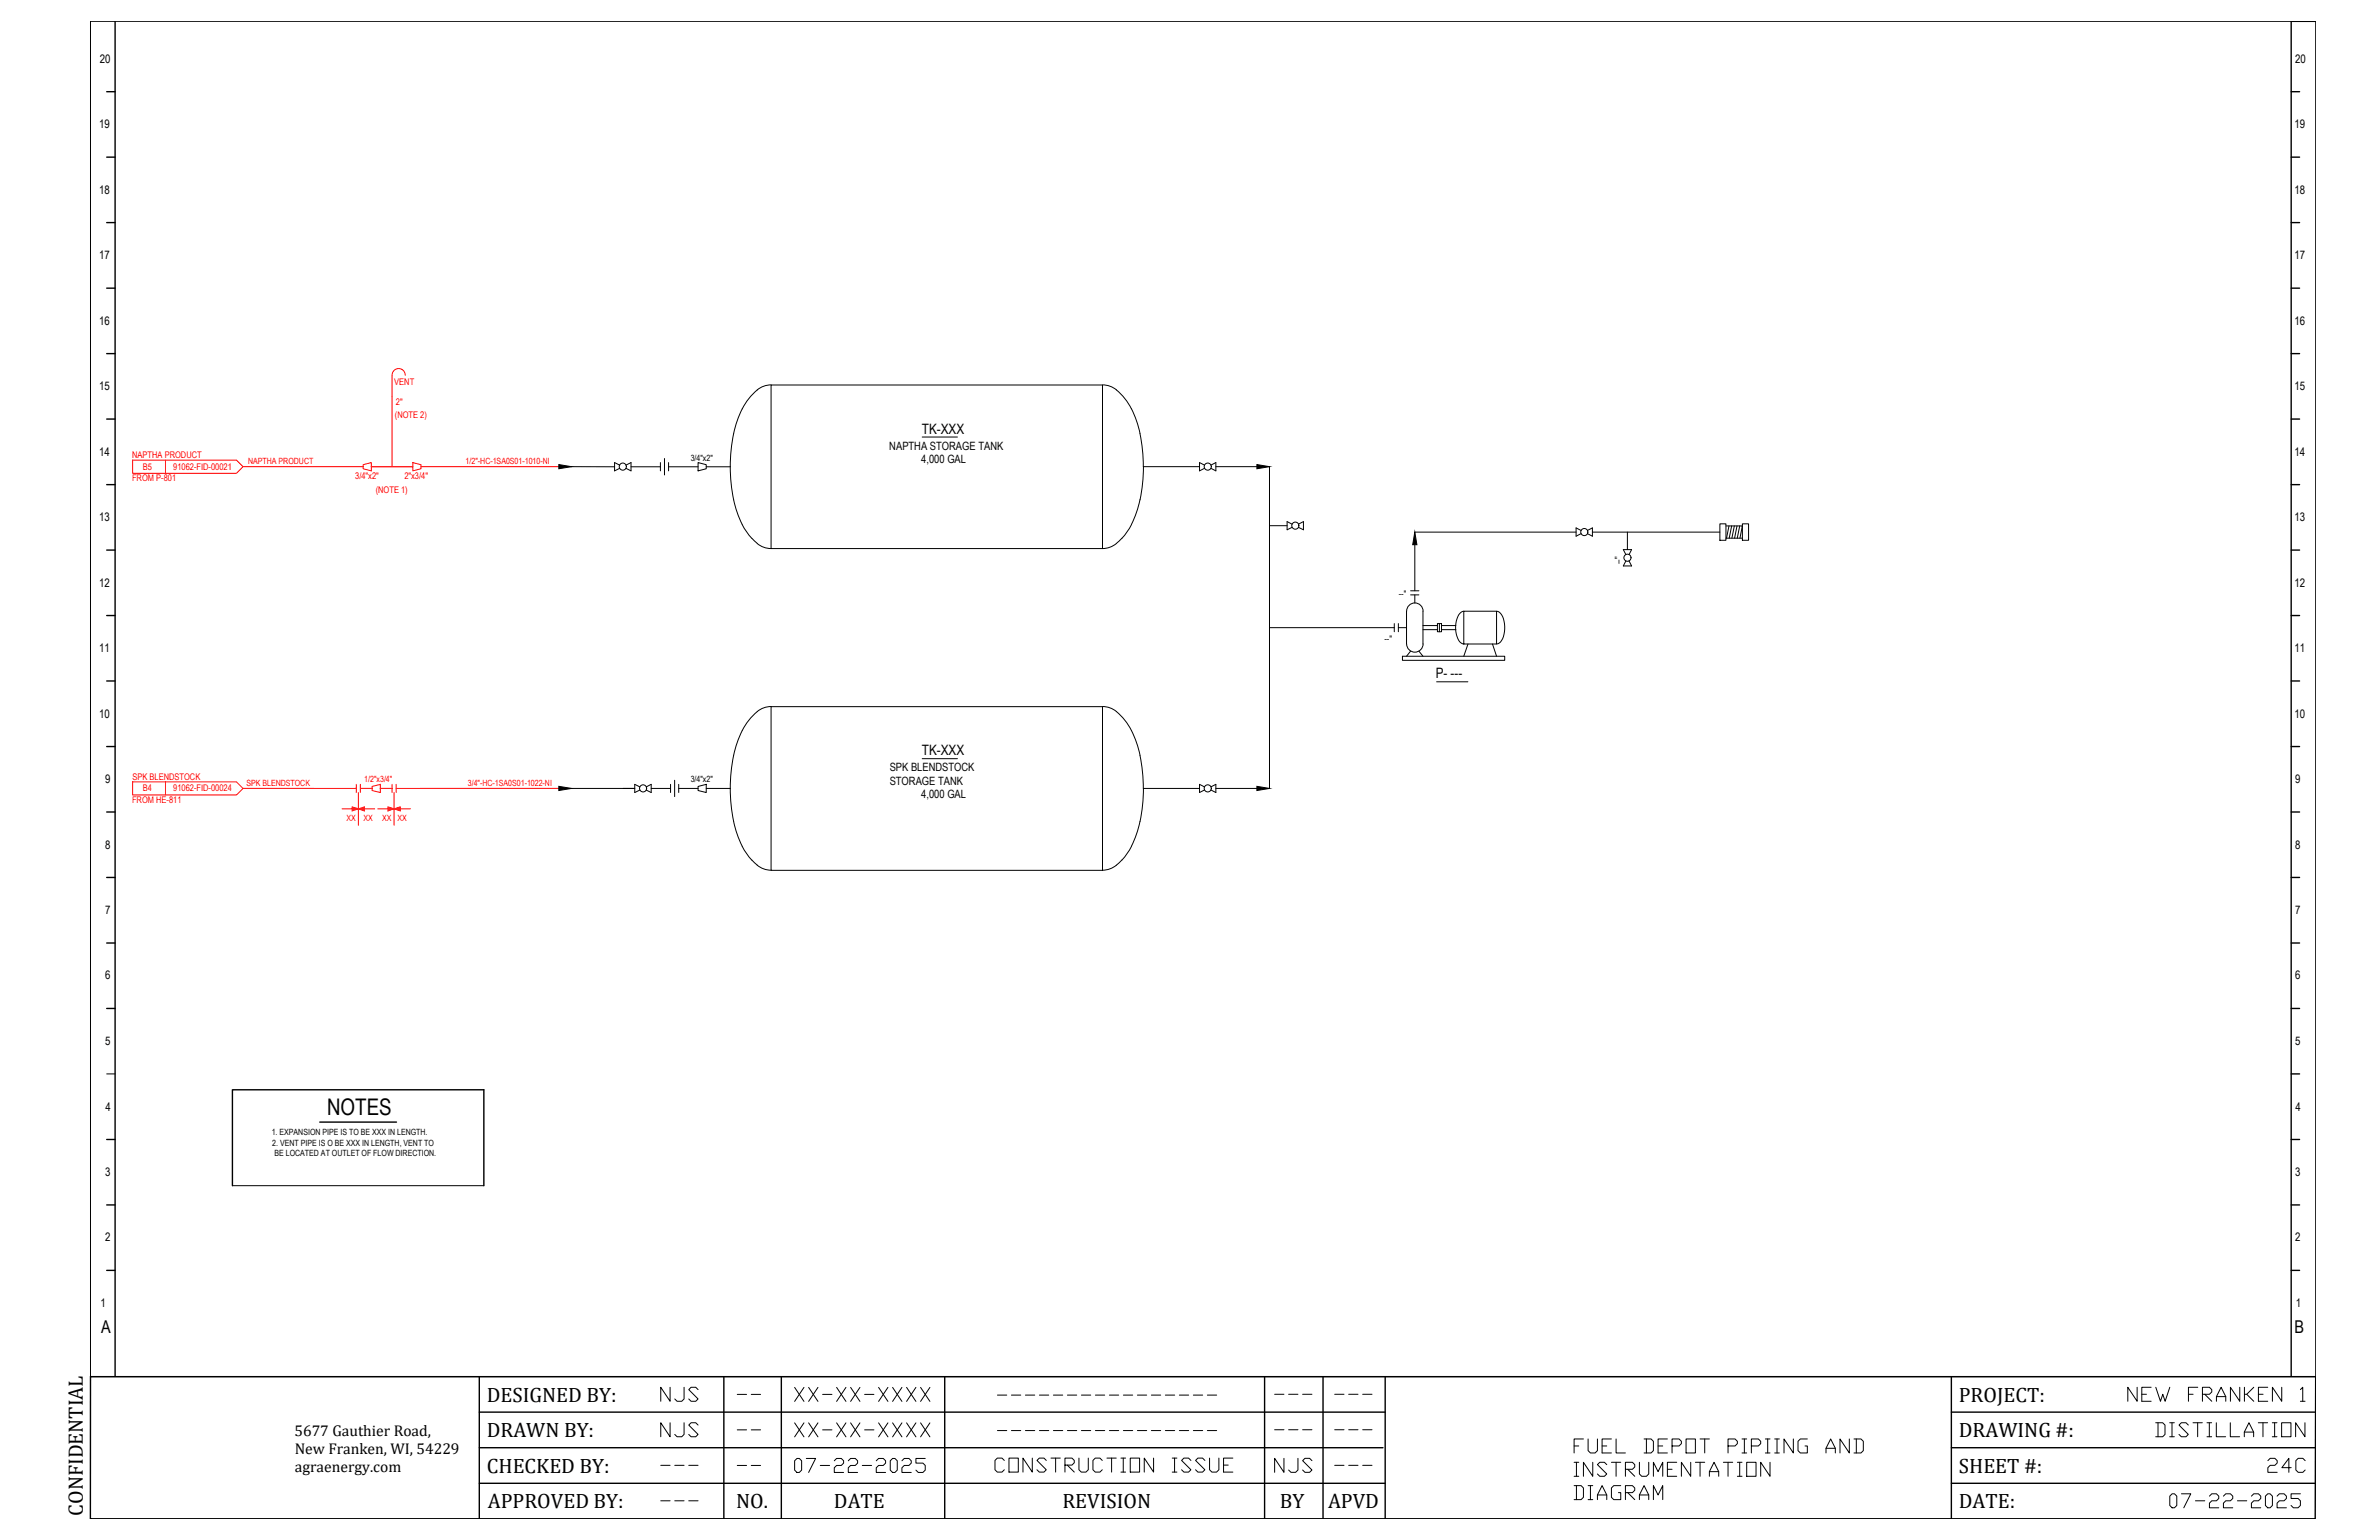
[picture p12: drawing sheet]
<svg xmlns="http://www.w3.org/2000/svg" width="864mm" height="559mm" viewBox="0 0 864 559" stroke-linecap="round" stroke-linejoin="round" font-family="sans-serif">
<defs><g id="words">
<text font-size="8.3" x="118.7" y="404.5">NOTES</text>
<g font-size="7.5">
<text x="176.7" y="508.6">DESIGNED BY:</text>
<text x="711.1" y="508.6">PROJECT:</text>
<text x="176.7" y="521.4">DRAWN BY:</text>
<text x="711.1" y="521.4">DRAWING #:</text>
<text x="176.7" y="534.3">CHECKED BY:</text>
<text x="711.1" y="534.3">SHEET #:</text>
<text x="30.1" y="550" transform="rotate(-90 30.1 550)">CONFIDENTIAL</text>
<text x="177.1" y="547.2">APPROVED BY:</text>
<text x="267.2" y="547.2">NO.</text>
<text x="302.7" y="547.2">DATE</text>
<text x="385.7" y="547.2">REVISION</text>
<text x="464.6" y="547.2">BY</text>
<text x="482.1" y="547.2">APVD</text>
<text x="711.1" y="547.2">DATE:</text>
</g>
<g font-size="6.4">
<text x="36.7" y="483.8">A</text>
<text x="832.9" y="483.8">B</text>
</g>
<g font-size="5.7">
<text x="106.9" y="521.2">5677 Gauthier Road,</text>
<text x="107" y="527.7">New Franken, WI, 54229</text>
<text x="107.1" y="534">agraenergy.com</text>
</g>
<g font-size="5.2">
<text x="334.6" y="157.3">TK-XXX</text>
<text x="521.2" y="246.2">P- ---</text>
<text x="334.6" y="274.1">TK-XXX</text>
</g>
<g font-size="4.3">
<text x="36.3" y="22.8">20</text>
<text x="833.2" y="22.7">20</text>
<text x="36" y="46.5">19</text>
<text x="832.9" y="46.5">19</text>
<text x="36" y="70.3">18</text>
<text x="832.9" y="70.3">18</text>
<text x="36" y="94.1">17</text>
<text x="832.9" y="94.1">17</text>
<text x="36" y="117.8">16</text>
<text x="832.9" y="117.8">16</text>
<text x="36" y="141.6">15</text>
<text x="832.9" y="141.6">15</text>
<text x="36" y="165.4">14</text>
<text x="832.9" y="165.4">14</text>
<text x="36" y="189.1">13</text>
<text x="832.9" y="189.1">13</text>
<text x="36" y="212.9">12</text>
<text x="832.9" y="212.9">12</text>
<text x="36" y="236.6">11</text>
<text x="832.9" y="236.6">11</text>
<text x="36" y="260.4">10</text>
<text x="832.9" y="260.4">10</text>
<text x="38.2" y="284.1">9</text>
<text x="833.2" y="284.1">9</text>
<text x="38.2" y="307.9">8</text>
<text x="833.2" y="307.9">8</text>
<text x="38.1" y="331.7">7</text>
<text x="833.1" y="331.7">7</text>
<text x="38.2" y="355.4">6</text>
<text x="833.2" y="355.4">6</text>
<text x="38.2" y="379.2">5</text>
<text x="833.2" y="379.2">5</text>
<text x="38.3" y="403">4</text>
<text x="833.2" y="403">4</text>
<text x="38.2" y="426.7">3</text>
<text x="833.2" y="426.7">3</text>
<text x="38.2" y="450.5">2</text>
<text x="833.2" y="450.5">2</text>
<text x="36.4" y="474.3">1</text>
<text x="833.4" y="474.3">1</text>
</g>
<g font-size="4.1">
<text x="322.8" y="163.3">NAPTHA STORAGE TANK</text>
<text x="334.4" y="168">4,000 GAL</text>
<text x="323" y="279.7">SPK BLENDSTOCK</text>
<text x="323" y="284.7">STORAGE TANK</text>
<text x="334.4" y="289.6">4,000 GAL</text>
</g>
<g font-size="3.3" fill="#f00">
<text x="143.1" y="139.7">VENT</text>
<text x="143.7" y="147.1">2&quot;</text>
<text x="143.3" y="151.6">(NOTE 2)</text>
<text x="48" y="166.2">NAPTHA PRODUCT</text>
<text x="51.8" y="170.4">B5</text>
<text x="62.9" y="170.4">91062-FID-00021</text>
<text x="128.9" y="173.7">3/4&quot;x2&quot;</text>
<text x="146.8" y="173.7">2&quot;x3/4&quot;</text>
<text x="47.9" y="174.6">FROM P-801</text>
<text x="136.4" y="178.8">(NOTE 1)</text>
<text x="48.1" y="283">SPK BLENDSTOCK</text>
<text x="51.8" y="287.1">B4</text>
<text x="62.9" y="287.1">91062-FID-00024</text>
<text x="47.9" y="291.3">FROM HE-811</text>
</g>
<g font-size="3.3">
<text x="588.6" y="204.7" transform="rotate(-90 588.6 204.7)">--&quot;</text>
<text x="507.8" y="216.5">--&quot;</text>
<text x="502.5" y="232.9">--&quot;</text>
</g>
<g font-size="3.1">
<text x="250.7" y="167.1">3/4&quot;x2&quot;</text>
<text x="250.7" y="283.8">3/4&quot;x2&quot;</text>
<text x="98.6" y="411.9">1. EXPANSION PIPE IS TO BE XXX IN LENGTH.</text>
<text x="98.8" y="415.9">2. VENT PIPE IS O BE XXX IN LENGTH, VENT TO</text>
<text x="99.6" y="419.6">BE LOCATED AT OUTLET OF FLOW DIRECTION.</text>
</g>
<g font-size="3.1" fill="#f00">
<text x="90.1" y="168.5">NAPTHA PRODUCT</text>
<text x="169" y="168.5">1/2&quot;-HC-1SA0S01-1010-NI</text>
<text x="89.5" y="285.2">SPK BLENDSTOCK</text>
<text x="132.2" y="283.8">1/2&quot;x3/4&quot;</text>
<text x="169.8" y="285.2">3/4&quot;-HC-1SA0S01-1022-NI</text>
<text x="125.7" y="297.7">XX</text>
<text x="132" y="297.7">XX</text>
<text x="138.7" y="297.7">XX XX</text>
</g>
</g></defs>
<g fill="none" stroke="#000" stroke-width=".51">
<path d="M41.8 7.8v491.7M831.7 7.8v491.7M831.8 7.7h8.8M38.7 33.3h3.1M831.7 33.3h3.1M38.7 57h3.1M831.7 57h3.1M38.7 80.8h3.1M831.7 80.8h3.1M38.7 104.6h3.1M831.7 104.6h3.1M38.7 128.3h3.1"/>
<path d="M831.7 128.3h3.1M38.7 152.1h3.1M831.7 152.1h3.1M38.7 175.9h3.1M831.7 175.9h3.1M38.7 199.6h3.1M831.7 199.6h3.1M38.7 223.4h3.1M831.7 223.4h3.1M38.7 247.1h3.1M831.7 247.1h3.1M38.7 270.9h3.1"/>
<path d="M831.7 270.9h3.1M38.7 294.6h3.1M831.7 294.6h3.1M38.7 318.4h3.1M831.7 318.4h3.1M38.7 342.2h3.1M831.7 342.2h3.1M38.7 365.9h3.1M831.7 365.9h3.1M831.7 389.7h3.1M38.7 413.5h3.1M116.1 407.2h27.8"/>
<path d="M831.7 413.5h3.1M38.7 437.2h3.1M84.4 430.2v-34.8h91.2v34.8M831.7 437.2h3.1M38.7 461h3.1M831.7 461h3.1M32.9 499.5h807.7l-.2 51.6h-807.6zM174 499.5v51.6M262.8 499.5v51.6M283.6 499.5v51.6M342.9 499.5v51.6M459.1 499.5v51.6"/>
<path d="M480.3 499.5v51.6M502.8 499.5v51.6M708.4 499.5v51.6M174 512.4h328.8M708.4 512.4h132.2M174 525.3h328M174 538.2h328.8M708.4 525.3h132.1M708.4 538.2h132.1"/>
</g>
<g fill="none" stroke="#000" stroke-width=".36">
<path d="M32.9 7.7h807.7v491.8h-807.7zM279.9 139.7h120.3v59.4h-120.3zM279.9 139.7a9.7 9.7 0 0 0-7.8 4.5l-2.6 4.2M400.2 139.7a7.9 7.9 0 0 1 5.1 1.8M269.4 148.3a46.7 46.7 0 0 0-4.3 21M334.8 158.6h12.8M405.2 141.5a21.3 21.3 0 0 1 5.5 6.9M410.7 148.3l1.9 4.4 1.2 4.6M413.8 157.3l.9 5.4 .3 6.6h20.4M207.4 169.3l15.7 .1M225 168.8l-1.9-.9v3l1.9-1M227.2 168.8l1.9-.9v3l-1.9-1"/>
<path d="M229.1 169.4h10.6M239.7 167.9v3M241.2 166.4v5.9M242.7 169.4h10.7M242.7 167.9v3M253.4 167.9l3 .7v1.5l-3 .8zM256.4 169.4h8.6M265.1 169.4a41.9 41.9 0 0 0 6.3 24.2l1.5 1.7M415.1 169.4a42.5 42.5 0 0 1-6.4 24.2l-1.4 1.7M437.3 168.8l-1.9-.9v3l1.9-1M439.5 168.8l1.9-.9v3l-1.9-1M441.4 169.3h14.9"/>
<path d="M460.8 169.3v116.8M272.9 195.3l.8 .8a8.2 8.2 0 0 0 6.2 3M407.2 195.3l-.3 .4a8.8 8.8 0 0 1-6.7 3.4M460.8 190.8h6.4M469.1 190.2l-1.9-.9v2.9l1.9-.9M471.3 190.2l1.9-.9v2.9l-1.9-.9M513.6 197.7v16.7M513.6 193.1h58.5M574 192.5l-1.9-.9v3l1.9-1M576.2 192.5l1.9-.9v3l-1.9-1M578.1 193.1h46.2M590.8 193.1v6.3"/>
<path d="M624.3 190.1h2.2v5.9h-2.2zM626.5 190.8h6l-.9 4.5M626.5 195.3h6M627.6 190.8l-.9 4.5M628.6 190.8l-.9 4.5M629.6 190.8l-.9 4.5M630.6 190.8l-.9 4.5M631.5 190.8l-.9 4.5M632.5 190.1h2.2v5.9h-2.2zM512.1 215.9h3M512.1 214.4h3M513.6 215.9v2.9"/>
<path d="M590.2 201.3l-.9-1.9h3l-.9 1.9M590.2 203.5l-.9 1.9h3l-.9-1.9M460.8 227.8h45.3M506.1 226.3v2.9M507.6 227.8h3M507.6 226.3v2.9M509.1 238.1h37.1v1.5h-37.1zM510.6 221.8v11.9M510.6 221.8a2.98 2.98 0 0 1 3-3 2.98 2.98 0 0 1 3 3v11.9a2.96 2.96 0 0 1-3 2.9 2.96 2.96 0 0 1-3-2.9M512.1 236.3l-1.5 1.8M515.1 236.3l1.5 1.8M516.6 227h5.2"/>
<path d="M516.6 228.5h5.2M521.8 226.3h1.5v2.9h-1.5zM522.5 226.3v2.9M523.3 227h5.2M523.3 228.5h5.2M531.4 221.8a4.4 4.4 0 0 0-2.9 4.5 8.2 8.2 0 0 0 1.9 7l1 .4M531.4 221.8h11.9v11.9h-11.9zM532.9 233.7l-1.5 4.4M541.8 233.7l1.5 4.4M543.3 221.8a4.4 4.4 0 0 1 2.8 4.5 7 7 0 0 1-2.3 7.3l-.5 .1M279.9 256.4h120.3v59.4h-120.3zM279.9 256.4a9.7 9.7 0 0 0-7.8 4.6 39 39 0 0 0-7 22.9v2.2"/>
<path d="M400.2 256.4a7.9 7.9 0 0 1 5.1 1.8M405.2 258.2a29.7 29.7 0 0 1 9.2 19.1l.6 8.8h20.4M521.5 247.4h11.3M334.8 275.3h12.8M207.4 286.1h23M232.3 285.5l-1.9-.9v3l1.9-.9M234.6 285.5l1.8-.9v3l-1.8-.9M236.4 286.1h7M243.4 284.6v3M244.9 283.1v6M246.4 286.1h7M246.4 284.6v3"/>
<path d="M253.4 285.4l3-.8v3l-3-.7zM256.4 286.1h8.6M265.1 286.1l.4 6.5 .8 5.5M266.3 298.1a29.7 29.7 0 0 0 6.6 14M413.8 298.1a29.8 29.8 0 0 1-6.5 14M415.1 286.1l-.3 5.5-1 6.5M437.3 285.5l-1.9-.9v3l1.9-1M439.5 285.5l1.9-.9v3l-1.9-1M441.4 286.1h14.9M272.9 312.1l.8 .8a8.4 8.4 0 0 0 6.2 2.9M407.2 312.1l-.7 .8a8.7 8.7 0 0 1-6.3 2.9M38.7 389.7h3.1"/>
<path d="M84.4 430.2h91.2M243.2 503.4v5.1l-3.3-5.1v5.1M243.2 516.3v5l-3.3-5v5M248.3 503.4v4.2l-.8 .9h-1.7l-.9-.9M248.3 516.3v4.2l-.8 .8h-1.7l-.9-.8M253.4 504.2l-.8-.8h-1.7l-.9 .8 3.4 3.4-.8 .9h-1.7l-.9-.9M253.4 517.1l-.8-.8h-1.7l-.9 .8 3.4 3.4-.8 .8h-1.7l-.9-.8M267.6 518.8h3.4M267.6 506h3.4M272.7 518.8h3.4M272.7 506h3.4M288.5 516.3l3.3 5.1"/>
<path d="M288.5 503.4l3.3 5.1M291.8 516.3l-3.3 5.1M291.8 503.4l-3.3 5.1M293.5 516.3l3.4 5.1M293.5 503.4l3.4 5.1M296.9 516.3l-3.4 5.1M296.9 503.4l-3.4 5.1M298.6 518.8h3.4M298.6 506h3.4M303.7 516.3l3.4 5.1M303.7 503.4l3.4 5.1M307.1 516.3l-3.4 5.1"/>
<path d="M307.1 503.4l-3.4 5.1M308.8 516.3l3.4 5.1M308.8 503.4l3.4 5.1M312.2 516.3l-3.4 5.1M312.2 503.4l-3.4 5.1M313.9 518.8h3.3M313.9 506h3.3M318.9 516.3l3.4 5.1M318.9 503.4l3.4 5.1M322.3 516.3l-3.4 5.1M322.3 503.4l-3.4 5.1M324 516.3l3.4 5.1"/>
<path d="M324 503.4l3.4 5.1M327.4 516.3l-3.4 5.1M327.4 503.4l-3.4 5.1M329.1 516.3l3.4 5.1M329.1 503.4l3.4 5.1M332.5 516.3l-3.4 5.1M332.5 503.4l-3.4 5.1M334.2 516.3l3.4 5.1M334.2 503.4l3.4 5.1M337.6 516.3l-3.4 5.1M337.6 503.4l-3.4 5.1M362.1 519.1h3.4"/>
<path d="M362.1 506.2h3.4M367.2 519.1h3.3M367.2 506.2h3.3M372.2 519.1h3.4M372.2 506.2h3.4M377.3 519.1h3.4M377.3 506.2h3.4M382.4 519.1h3.4M382.4 506.2h3.4M387.5 519.1h3.4M387.5 506.2h3.4M392.6 519.1h3.3"/>
<path d="M392.6 506.2h3.3M397.6 519.1h3.4M397.6 506.2h3.4M402.7 519.1h3.4M402.7 506.2h3.4M407.8 519.1h3.4M407.8 506.2h3.4M412.9 519.1h3.4M412.9 506.2h3.4M418 519.1h3.3M418 506.2h3.3M423 519.1h3.4"/>
<path d="M423 506.2h3.4M428.1 519.1h3.4M428.1 506.2h3.4M433.2 519.1h3.4M433.2 506.2h3.4M438.3 519.1h3.4M438.3 506.2h3.4M462.7 518.8h3.4M462.7 505.9h3.4M467.8 518.8h3.4M467.8 505.9h3.4M472.9 518.8h3.3"/>
<path d="M472.9 505.9h3.3M484.5 518.8h3.4M484.5 505.9h3.4M489.6 518.8h3.4M489.6 505.9h3.4M494.7 518.8h3.4M494.7 505.9h3.4M775.8 503.4v5.1l-3.4-5.1v5.1M777.5 505.9h1.7M780.9 503.4h-3.4v5.1h3.4M782.5 516.3h2.6l.8 .8v3.4l-.8 .8h-2.6M782.6 503.4l1.7 5.1 .8-2.6 .9 2.6 1.7-5.1"/>
<path d="M783.4 516.3v5M787.6 516.3h1.7M788.5 516.3v5M794.4 517.1l-.9-.8h-1.7l-.8 .8 3.4 3.4-.9 .8h-1.7l-.8-.8M794.4 505.9h1.7M796.1 516.3h3.4M797.8 516.3v5M797.8 503.4h-3.4v5.1M799.5 505.9h2.5l.9-.8v-.9l-.9-.8h-2.5v5.1M800.4 505.9l2.5 2.6M801.2 516.3h1.7M802 516.3v5"/>
<path d="M804.5 516.3v5h3.4M804.6 508.5v-1.7l1.7-3.4 1.7 3.4v1.7M804.6 506.8h3.4M809.6 516.3v5h3.4M813.1 503.4v5.1l-3.4-5.1v5.1M814.7 519.6h3.4M814.7 503.4v5.1M815.6 505.9l2.5 2.6M818.1 503.4l-2.5 2.5h-.9M819.8 516.3h3.4M819.8 505.9h1.7M821.5 516.3v5"/>
<path d="M823.2 503.4h-3.4v5.1h3.4M824.9 516.3h1.7M825.7 516.3v5M828.3 516.3h3.3v5h-3.3zM828.3 503.4v5.1l-3.4-5.1v5.1M835.1 504.2l.8-.8v5.1M835.1 508.5h1.7M836.7 516.3v5l-3.4-5v5M239.9 531.7h3.3M244.9 531.7h3.4M250 531.7h3.4M267.6 531.7h3.4"/>
<path d="M272.7 531.7h3.4M288.5 530.1l.8-.9h.9l.8 .9v3.3l-.8 .9h-.9l-.8-.9zM292.7 529.2h3.4l-2.6 5.1M297.8 531.7h3.4M302.9 530.1l.8-.9h1.7l.8 .9v.8l-.8 .8h-1.7l-.8 .9v1.7h3.3M307.9 530.1l.9-.9h1.7l.8 .9v.8l-.8 .8h-1.7l-.9 .9v1.7h3.4M313 531.7h3.4M318.1 530.1l.8-.9h1.7l.9 .9v.8l-.9 .8h-1.7l-.8 .9v1.7h3.4M324 529.2h.9l.8 .9v3.3l-.8 .9h-.9l-.8-.9v-3.3zM327.4 530.1l.9-.9h1.6l.9 .9v.8l-.9 .8h-1.6l-.9 .9v1.7h3.4M335.9 529.2h-3.4v1.7h2.5l.9 .8v1.7l-.9 .9h-1.7l-.8-.9M364.6 529.9l-.9-.8h-1.7l-.8 .8v3.4l.8 .9h1.7l.9-.9"/>
<path d="M366.3 529.1h3.4v5.1h-3.4zM374.7 529.1v5.1l-3.4-5.1v5.1M379.8 529.9l-.8-.8h-1.7l-.9 .8 3.4 3.4-.8 .9h-1.7l-.9-.9M381.5 529.1h3.4M383.2 529.1v5.1M386.6 531.6h2.5l.9-.8v-.9l-.9-.8h-2.5v5.1M387.4 531.6l2.6 2.6M391.7 529.1v4.2l.8 .9h1.7l.9-.9v-4.2M400.1 529.9l-.8-.8h-1.7l-.9 .8v3.4l.9 .9h1.7l.8-.9M401.8 529.1h3.4M403.5 529.1v5.1M406.9 529.1h1.7"/>
<path d="M406.9 534.2h1.7M407.8 529.1v5.1M410.3 529.1h3.4v5.1h-3.4zM418.8 529.1v5.1l-3.4-5.1v5.1M425.5 529.1h1.7M425.5 534.2h1.7M426.4 529.1v5.1M432.3 529.9l-.8-.8h-1.7l-.9 .8 3.4 3.4-.8 .9h-1.7l-.9-.9M437.4 529.9l-.9-.8h-1.7l-.8 .8 3.4 3.4-.9 .9h-1.7l-.8-.9M439.1 529.1v4.2l.8 .9h1.7l.9-.9v-4.2M444.2 531.6h1.7M447.5 529.1h-3.3v5.1h3.3"/>
<path d="M466.1 529.2v5l-3.4-5v5M471.2 529.2v4.2l-.9 .8h-1.7l-.8-.8M476.2 530l-.8-.8h-1.7l-.8 .8 3.3 3.4-.8 .8h-1.7l-.8-.8M484.5 531.7h3.4M489.6 531.7h3.4M494.7 531.7h3.4M571.4 539.1h2.6l.8 .8v3.4l-.8 .9h-2.6M571.4 524.7h1.7M571.4 530.6h1.7M571.4 535.7h1.7M572.3 530.6v5.1M572.3 539.1v5.1"/>
<path d="M574.8 522.1h-3.4v5.1M576.5 522.1v4.3l.8 .8h1.7l.9-.8v-4.3M576.5 539.1h1.7M577.3 539.1v5.1M578.2 530.6v5.1l-3.4-5.1v5.1M581.6 524.7h1.7M583.3 531.5l-.9-.9h-1.7l-.8 .9 3.4 3.3-.9 .9h-1.7l-.8-.9M585 522.1h-3.4v5.1h3.4M585 530.6h3.3M586.7 522.1v5.1h3.3M586.7 530.6v5.1M588.3 539.1h-2.5l-.8 .8v3.4l.8 .9h2.5v-2.6h-.8"/>
<path d="M590 533.1h2.6l.8-.8v-.8l-.8-.9h-2.6v5.1M590.9 533.1l2.5 2.6M595.1 530.6v4.2l.9 .9h1.7l.8-.9v-4.2M596.8 522.1h2.6l.8 .9v3.4l-.8 .8h-2.6M597.7 522.1v5.1M600.2 535.7v-5.1l1.7 3.4 1.7-3.4v5.1M601.9 524.7h1.7M605.3 522.1h-3.4v5.1h3.4M605.3 533.1h1.7M607 524.7h2.5l.9-.9v-.8l-.9-.9h-2.5v5.1M608.7 530.6h-3.4v5.1h3.4M612.1 522.1h3.3v5.1h-3.3z"/>
<path d="M613.7 530.6v5.1l-3.3-5.1v5.1M615.4 530.6h3.4M617.1 522.1h3.4M617.1 530.6v5.1M618.8 522.1v5.1M620.5 535.7v-1.7l1.7-3.4 1.7 3.4v1.7M620.5 534h3.4M625.6 530.6h3.4M627.3 524.7h2.5l.9-.9v-.8l-.9-.9h-2.5v5.1M627.3 530.6v5.1M630.7 530.6h1.7M630.7 535.7h1.7"/>
<path d="M631.5 530.6v5.1M632.4 527.2h1.7M632.4 522.1h1.7M633.2 522.1v5.1M634.1 530.6h3.4v5.1h-3.4zM635.8 524.7h2.5l.8-.9v-.8l-.8-.9h-2.5v5.1M640.8 527.2h1.7M640.8 522.1h1.7M641.7 522.1v5.1M642.5 530.6v5.1l-3.4-5.1v5.1M644.2 527.2h1.7M644.2 522.1h1.7"/>
<path d="M645.1 522.1v5.1M651 522.1v5.1l-3.4-5.1v5.1M656.1 522.1h-2.6l-.8 .9v3.4l.8 .8h2.6v-2.5h-.9M662.9 527.2v-1.7l1.6-3.4 1.7 3.4v1.7M662.9 525.5h3.3M671.3 522.1v5.1l-3.4-5.1v5.1M673 522.1h2.6l.8 .9v3.4l-.8 .8h-2.6M673.9 522.1v5.1M787.6 521.3h1.7M801.2 521.3h1.7M814.7 521.3v-1.7l1.7-3.3 1.7 3.3v1.7M823.3 530l.8-.8h1.7l.8 .8v.9l-.8 .8h-1.7l-.8 .9v1.6h3.3"/>
<path d="M824.9 521.3h1.7M831.7 532.6h-3.4l2.6-3.4v5M836.8 530l-.8-.8h-1.7l-.9 .8v3.4l.9 .8h1.7l.8-.8M239.9 544.6h3.3M244.9 544.6h3.4M250 544.6h3.4M576.5 544.2h1.7M579.9 544.2v-1.7l1.7-3.4 1.7 3.4v1.7M579.9 542.5h3.4M590 541.6h2.6l.8-.8v-.9l-.8-.8h-2.6v5.1M590.9 541.6l2.5 2.6M595.1 544.2v-1.7l1.7-3.4 1.7 3.4v1.7"/>
<path d="M595.1 542.5h3.4M600.2 544.2v-5.1l1.7 3.4 1.7-3.4v5.1M787.7 542.9l.8-.9h.8l.9 .9v3.4l-.9 .8h-.8l-.8-.8zM791.9 542h3.4l-2.6 5.1M797 544.6h3.4M802 542.9l.9-.9h1.7l.8 .9v.8l-.8 .9h-1.7l-.9 .8v1.7h3.4M807.1 542.9l.9-.9h1.7l.8 .9v.8l-.8 .9h-1.7l-.9 .8v1.7h3.4M812.2 544.6h3.4M817.3 542.9l.8-.9h1.7l.9 .9v.8l-.9 .9h-1.7l-.8 .8v1.7h3.4M822.4 542.9l.8-.9h.9l.8 .9v3.4l-.8 .8h-.9l-.8-.8zM826.6 542.9l.8-.9h1.7l.9 .9v.8l-.9 .9h-1.7l-.8 .8v1.7h3.4M835.1 542h-3.4v1.7h2.5l.9 .9v1.7l-.9 .8h-1.7l-.8-.8"/>
<circle cx="226.1" cy="169.3" r="1.29"/>
<circle cx="438.4" cy="169.3" r="1.29"/>
<circle cx="470.2" cy="190.7" r="1.29"/>
<circle cx="575.1" cy="193.1" r="1.29"/>
<circle cx="590.8" cy="202.4" r="1.29"/>
<circle cx="233.4" cy="286.1" r="1.29"/>
<circle cx="438.4" cy="286.1" r="1.29"/>
</g>
<g fill="none" stroke="#f00" stroke-width=".36">
<path d="M142.3 136.2v33.1M147.1 136.2a2.39 2.39 0 0 0-2.4-2.5 2.39 2.39 0 0 0-2.4 2.5M48.1 167h37.8l2.3 2.3-2.3 2.4h-37.8zM60.1 167v4.7M88.2 169.3h43.6M131.8 168.6l3-.7v3l-3-.8zM134.8 169.3h15.1M149.9 167.9l2.9 .7v1.5l-2.9 .8zM152.8 169.3h54.6M48.1 283.7h37.8l2.3 2.4-2.3 2.4h-37.8zM60.1 283.7v4.8M113.7 286.1h-25.5h41.1"/>
<path d="M124.2 293.5h11.8M129.3 284.6v3M130.1 287.6v11.9M130.8 286.1h4.3M130.8 284.6v3M135.1 285.4l2.9-.8v3l-2.9-.7zM137.1 293.5h11.9M138 286.1h4.3M142.3 284.6v3M143 287.6v11.9M143.8 286.1h63.6M143.8 284.6v3"/>
</g>
<path d="M202.9 168.6l4.5 .7-4.5 .8zM456.3 168.6l4.5 .7-4.5 .8zM513.6 193.1l.7 4.6h-1.5zM202.9 285.3l4.5 .8-4.5 .8zM456.3 285.3l4.5 .8-4.5 .8z" fill="#000" stroke="#000" stroke-width=".36"/>
<g fill="#f00" stroke="#f00" stroke-width=".36">
<path d="M127.8 292.8l2.3 .7h-2.3z"/>
<path d="M130.1 293.5l2.2-.7v.7z"/>
<path d="M127.8 293.5h2.3l-2.3 .8z"/>
<path d="M130.1 293.5h2.2v.8z"/>
<path d="M140.8 292.8l2.2 .7h-2.2z"/>
<path d="M143 293.5l2.3-.7v.7z"/>
<path d="M140.8 293.5h2.2l-2.2 .8z"/>
<path d="M143 293.5h2.3v.8z"/>
</g>
<use href="#words"/>
</svg>
